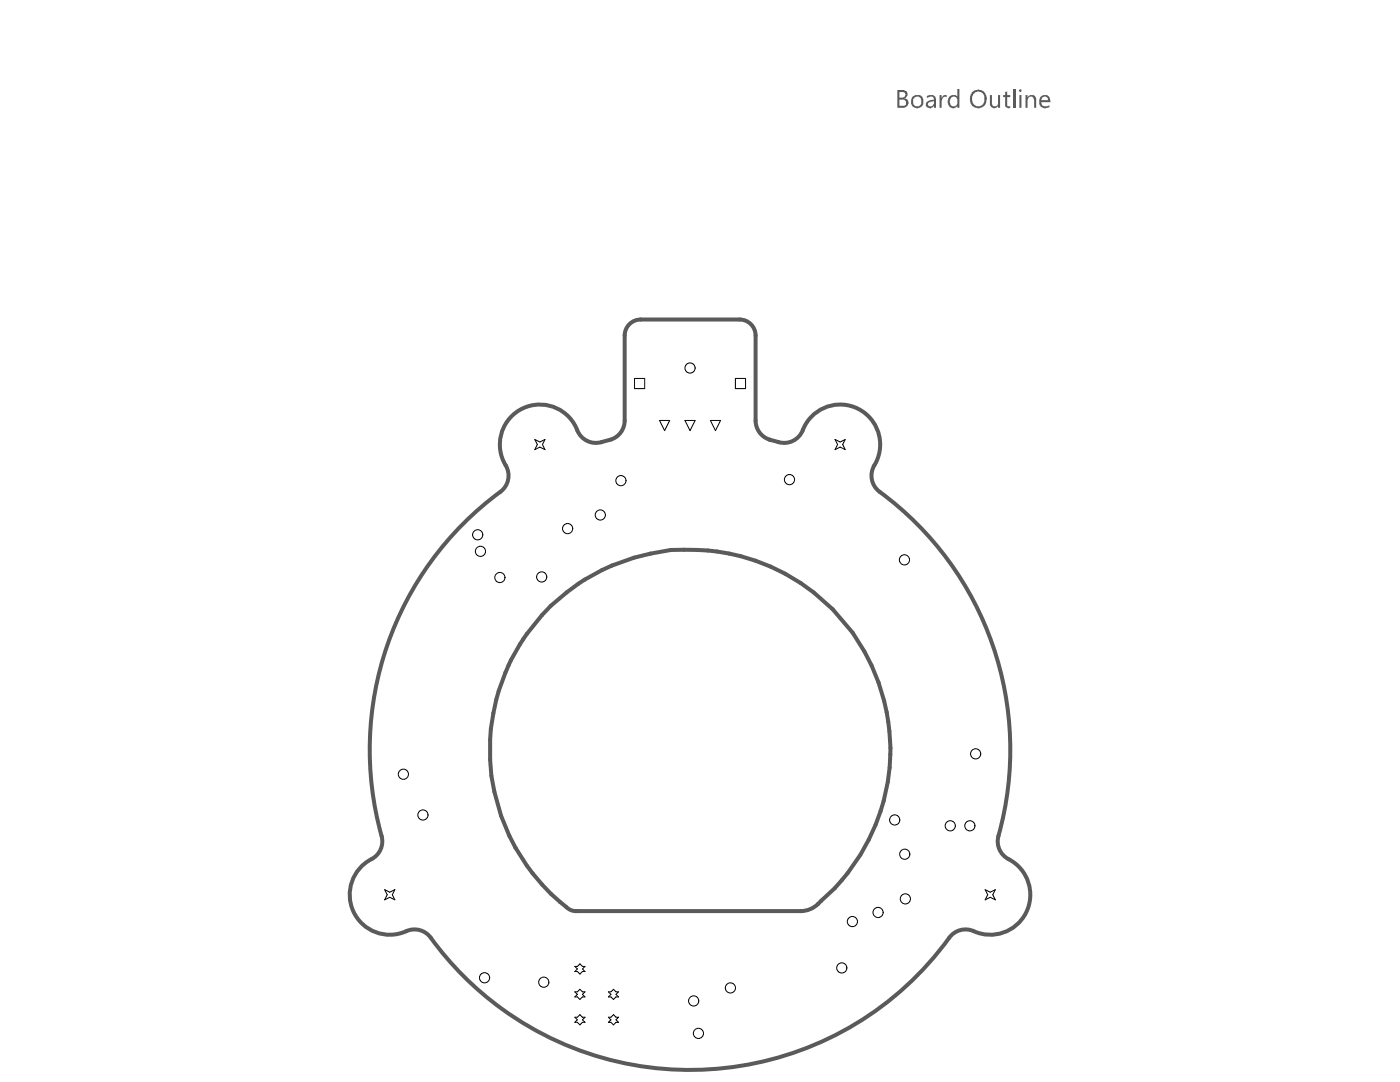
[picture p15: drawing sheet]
<svg xmlns="http://www.w3.org/2000/svg" width="279mm" height="216mm" viewBox="0 0 279 216" stroke-linecap="round" stroke-linejoin="round" font-family="sans-serif">
<path d="M124.7 66.9v17M127.9 63.8h19.7M150.8 66.9v17M159.8 181.8h-44.8M163.3 180.4a40 40 0 0 0 11.8-44.9 40 40 0 0 0-38.6-25.8h-2.6a40.5 40.5 0 0 0-33 24.5 39.9 39.9 0 0 0 12.1 46.8" fill="none" stroke="#5a5a5a" stroke-width=".8"/>
<g fill="#5a5a5a">
<path d="M187.5 19h.4v.5l.4-.5h.6l-.1 .4a.61 .61 0 0 0-.8 .6l-.1 1.5h-.4z"/>
<path d="M197.6 19h.4v1.4a.63 .63 0 0 0 .5 .8 .63 .63 0 0 0 .7-.7v-1.5h.4v2.5h-.4v-.4a.87 .87 0 0 1-1.1 .5 .87 .87 0 0 1-.5-1.1z"/>
<path d="M200.6 18.4l.4-.1v.7h.6v.4h-.6v1.5a.31 .31 0 0 0 .2 .3 .31 .31 0 0 0 .3 0h.1l-.1 .3a.48 .48 0 0 1-.7-.1l-.2-.2v-1.8h-.4v-.4h.4z"/>
<path d="M179.5 18.4v1.1h.5a.57 .57 0 0 0 .7-.6 .57 .57 0 0 0-.7-.5zM179.5 19.9v1.2h.6a.63 .63 0 0 0 .7-.5 .63 .63 0 0 0-.4-.7zM179.1 18h1.1a.88 .88 0 0 1 .9 .7 .88 .88 0 0 1-.6 1 .87 .87 0 0 1 .8 .8 .87 .87 0 0 1-.7 .9l-1.5 .1z"/>
<path d="M182.4 19.5a1.01 1.01 0 0 0-.2 1.1 1.01 1.01 0 0 0 1.1 .6 1.06 1.06 0 0 0 .3-1.7 .86 .86 0 0 0-1.2 0zM182 19.4a1.47 1.47 0 0 1 2.2 .1 1.42 1.42 0 0 1-1.3 2.1h-.1a1.41 1.41 0 0 1-.9-2z"/>
<path d="M185.3 20.5a.54 .54 0 0 0 .3 .8 .54 .54 0 0 0 .7-.5l.1-.6zM185 19.2h.1a1.02 1.02 0 0 1 1.1-.2 1.02 1.02 0 0 1 .6 .9v1.6h-.4v-.4a.83 .83 0 0 1-1.2 .4 .83 .83 0 0 1-.2-1.2l.6-.3 .8-.1a.62 .62 0 0 0-.4-.6 .62 .62 0 0 0-.7 .2l-.3 .1z"/>
<path d="M189.4 19.3a1.22 1.22 0 0 1 1.7 0v.1v-1.6h.4v3.7h-.4v-.4a1.07 1.07 0 0 1-1.5 .3 1.07 1.07 0 0 1-.4-1.4v-.4zM189.7 19.6a1.11 1.11 0 0 0 .3 1.6h.7l.3-.2 .1-1a.71 .71 0 0 0-.5-.7 .71 .71 0 0 0-.9 .3z"/>
<path d="M194.2 18.8a2.06 2.06 0 0 0 .2 2.1 1.26 1.26 0 0 0 1.5 .1 1.26 1.26 0 0 0 .5-1.4 1.17 1.17 0 0 0-1.6-1.2zM193.9 18.5a1.72 1.72 0 0 1 2.5-.1v.1a1.88 1.88 0 0 1 .4 1.8 1.69 1.69 0 0 1-2 1.2 1.69 1.69 0 0 1-1.2-2.1z"/>
</g>
<path d="M202.4 17.8v3.7" fill="none" stroke="#5a5a5a" stroke-width=".41"/>
<g fill="#5a5a5a">
<path d="M204.7 19h.4v.4a1.02 1.02 0 0 1 1.6 0l.1 2.1h-.4v-1.5a.66 .66 0 0 0-.7-.7 .66 .66 0 0 0-.6 .7v1.5h-.4z"/>
<path d="M203.3 18a.26 .26 0 0 1 .3-.2 .26 .26 0 0 1 .2 .3 .26 .26 0 0 1-.2 .3 .26 .26 0 0 1-.3-.3zM203.4 19h.4v2.5h-.4z"/>
<path d="M207.9 19.6l-.1 .4h1.4a.71 .71 0 0 0-.5-.7 .71 .71 0 0 0-.8 .3zM207.6 19.4a1.13 1.13 0 0 1 1.3-.4 1.13 1.13 0 0 1 .7 1.2v.2h-1.8a.96 .96 0 0 0 .6 .8 .96 .96 0 0 0 1-.2v.3a1.27 1.27 0 0 1-1.5 .1 1.27 1.27 0 0 1-.5-1.4z"/>
</g>
<path d="M127.9 63.8a3.2 3.2 0 0 0-3.2 3.1M147.6 63.8a3.2 3.2 0 0 1 3.2 3.1M124.7 83.9a4.2 4.2 0 0 1-3.9 4.1 4.2 4.2 0 0 1-5.9-2.8 8 8 0 0 0-11-3.5 8 8 0 0 0-3 11.1 4 4 0 0 1-1 5.3 64 64 0 0 0-23.6 69.4 4 4 0 0 1-2.2 3.9 8 8 0 0 0-3.3 11 8 8 0 0 0 10.9 3.2 4 4 0 0 1 4.3 1.5 64 64 0 0 0 103.9-.5 4 4 0 0 1 4.4-.8 8 8 0 0 0 10.7-4.1 8 8 0 0 0-4.3-10.6 4 4 0 0 1-1.4-4.3 64.1 64.1 0 0 0-24.3-69.2 4.2 4.2 0 0 1-.2-5.4 8 8 0 0 0-3.9-10.8 8 8 0 0 0-10.7 4.4 4.2 4.2 0 0 1-5.9 2.1 4.2 4.2 0 0 1-3.5-4M113 181l.7 .5 1.3 .3M163.3 180.4a4.9 4.9 0 0 1-3.5 1.4" fill="none" stroke="#5a5a5a" stroke-width=".8"/>
<g fill="none" stroke="#000" stroke-width=".2">
<path d="M126.6 75.5h2.1v2h-2.1zM146.8 75.5h2v2h-2zM106.7 87.7l1 .5 1.1-.5-.5 1 .5 1-1.1-.5-1 .5 .5-1zM131.6 83.9h2.1l-1.1 2zM136.7 83.9h2l-1 2zM141.8 83.9h2l-1 2zM166.7 87.7l1 .5 1-.5-.5 1 .5 1-1-.5-1 .5 .5-1zM76.8 177.5l1 .5 1-.5-.5 1 .5 1-1-.5-1 .5 .5-1zM196.6 177.5l1 .5 1-.5-.5 1 .5 1.1-1-.6-1 .6 .5-1.1zM114.7 192.8h.5l.5-.5 .5 .5h.5l-.5 .5 .5 .6h-.5l-.5 .5-.5-.5h-.5l.5-.6zM114.7 197.9h.5l.5-.5 .5 .5h.5l-.5 .5 .5 .5h-.5l-.5 .5-.5-.5h-.5l.5-.5zM121.4 197.9h.5l.5-.5 .5 .5h.5l-.5 .5 .5 .5h-.5l-.5 .5-.5-.5h-.5l.5-.5z"/>
<path d="M114.7 203h.5l.5-.5 .5 .5h.5l-.5 .5 .5 .5h-.5l-.5 .5-.5-.5h-.5l.5-.5zM121.4 203h.5l.5-.5 .5 .5h.5l-.5 .5 .5 .5h-.5l-.5 .5-.5-.5h-.5l.5-.5z"/>
<circle cx="137.7" cy="73.4" r="1.01"/>
<circle cx="123.9" cy="95.9" r="1.01"/>
<circle cx="157.6" cy="95.7" r="1.01"/>
<circle cx="95.3" cy="106.7" r="1.01"/>
<circle cx="95.9" cy="110" r="1.01"/>
<circle cx="99.8" cy="115.2" r="1.01"/>
<circle cx="108.1" cy="115.1" r="1.01"/>
<circle cx="113.3" cy="105.5" r="1.01"/>
<circle cx="119.8" cy="102.8" r="1.01"/>
<circle cx="180.5" cy="111.7" r="1.01"/>
<circle cx="80.5" cy="154.5" r="1.01"/>
<circle cx="194.7" cy="150.4" r="1.01"/>
<circle cx="84.4" cy="162.6" r="1.01"/>
<circle cx="178.6" cy="163.6" r="1.01"/>
<circle cx="180.6" cy="170.4" r="1.01"/>
<circle cx="180.7" cy="179.4" r="1.01"/>
<circle cx="189.6" cy="164.8" r="1.01"/>
<circle cx="193.6" cy="164.8" r="1.01"/>
<circle cx="96.7" cy="195.1" r="1.01"/>
<circle cx="108.5" cy="196" r="1.01"/>
<circle cx="138.4" cy="199.7" r="1.01"/>
<circle cx="145.8" cy="197.1" r="1.01"/>
<circle cx="168" cy="193.1" r="1.01"/>
<circle cx="170.1" cy="183.9" r="1.01"/>
<circle cx="175.2" cy="182.1" r="1.01"/>
<circle cx="139.4" cy="206.2" r="1.01"/>
</g>
</svg>
